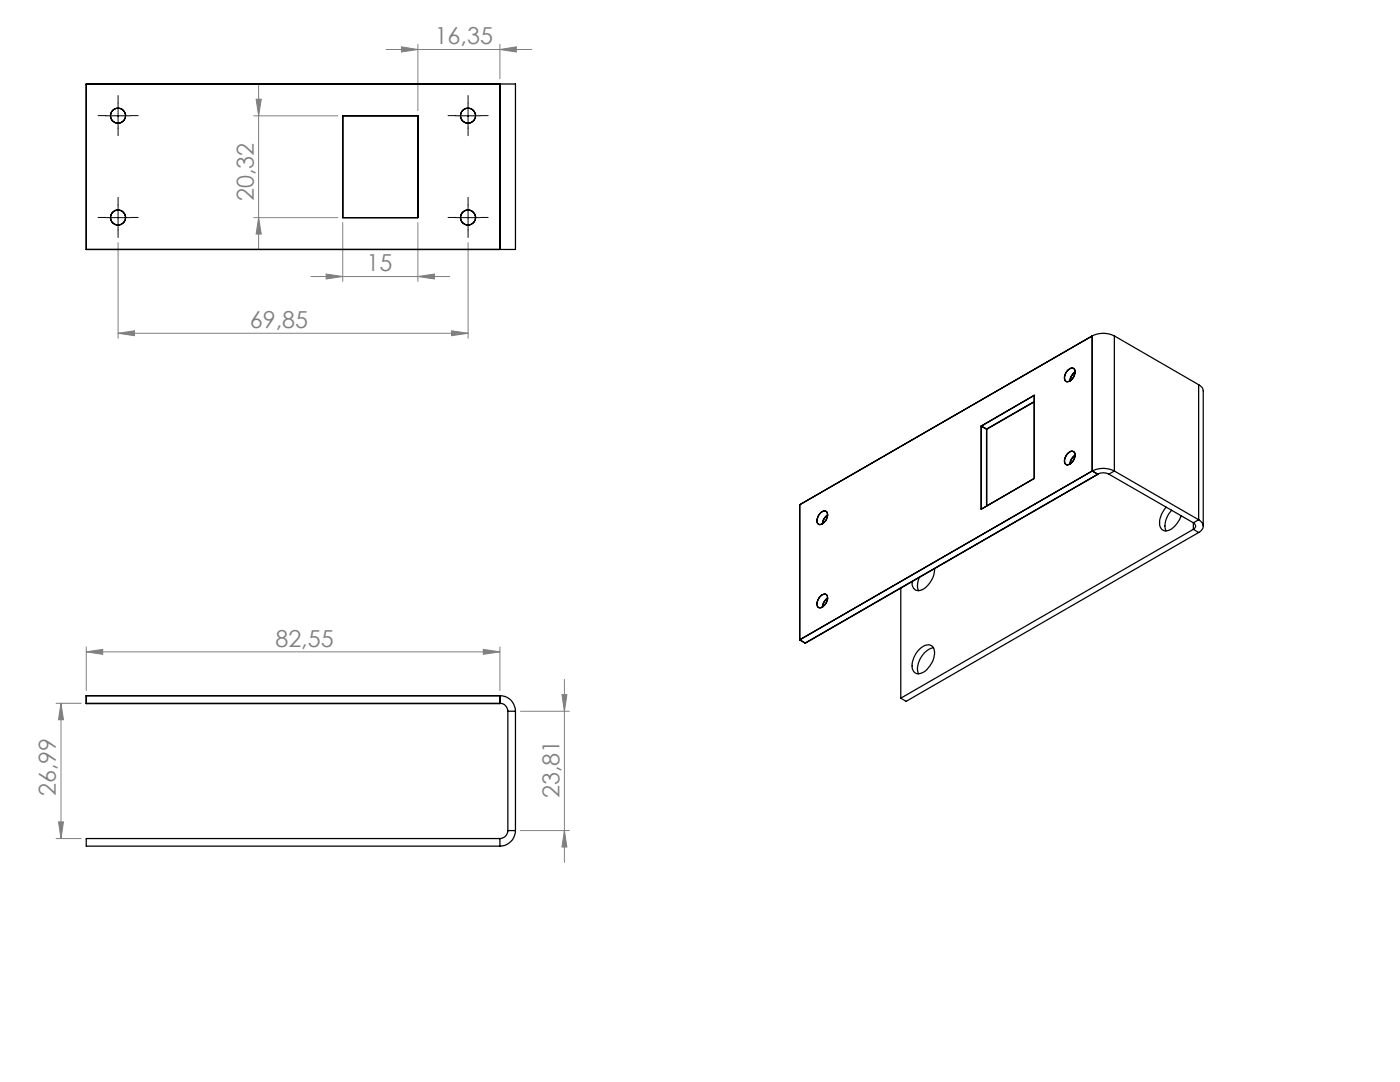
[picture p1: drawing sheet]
<svg xmlns="http://www.w3.org/2000/svg" width="279mm" height="216mm" viewBox="0 0 279 216" stroke-linecap="round" stroke-linejoin="round" font-family="sans-serif">
<defs><g id="words">
<g font-size="4.7" fill="#808080">
<text x="86.7" y="8.8">16,35</text>
<text x="50.6" y="40.1" transform="rotate(-90 50.6 40.1)">20,32</text>
<text x="73.2" y="54.1">15</text>
<text x="49.8" y="65.5">69,85</text>
<text x="55" y="129">82,55</text>
<text x="11.2" y="158.9" transform="rotate(-90 11.2 158.9)">26,99</text>
<text x="111.6" y="159.3" transform="rotate(-90 111.6 159.3)">23,81</text>
</g>
</g></defs>
<g fill="none" stroke="#808080" stroke-width=".2">
<path d="M51.1 19.8h1l-.5 3.3zM51.6 16.8v33M77 9.9h29.1M80.1 9.3l3.3 .6-3.3 .5zM83.4 8.9v13.2M99.8 9.9l3.2-.6v1.1zM99.8 8.9v6.8M50.6 23.1h16.8M23.6 48.4v19.1M50.6 43.4h16.8M51.6 43.4l.5 3.3h-1zM62.1 55.2h27.6"/>
<path d="M65.1 54.7l3.3 .5-3.3 .5zM68.4 44.4v11.8M83.4 55.2l3.3-.5v1zM83.4 44.4v11.8M93.4 48.4v19.1M23.6 66.5l3.2-.5v1zM23.6 66.5h69.8M90.1 66l3.3 .5-3.3 .5zM17.2 130.1l3.3-.5v1zM17.2 129.1v8.7M17.2 130.1h82.6M96.4 129.6l3.4 .5-3.4 .5z"/>
<path d="M99.8 129.1v8.7M112.1 138.6h1l-.5 3.3zM112.6 135.6v36.5M11.2 140.3h5M12.2 140.3l.5 3.3h-1zM12.2 140.3v27M103.9 141.9h9.7M11.2 167.3h5M11.7 164h1l-.5 3.3zM103.9 165.7h9.7M112.6 165.7l.5 3.3h-1z"/>
</g>
<g fill="none" stroke="#000" stroke-width=".2" stroke-dasharray="30.5 1.3 1.3 1.3">
<path d="M21.1 23.1h-1.5M23.6 20.6v-1.5M23.6 25.6v1.5M26.1 23.1h1.5M90.9 23.1h-1.5M93.4 20.6v-1.5M93.4 25.6v1.5M95.9 23.1h1.5M21.1 43.4h-1.5M23.6 40.9v-1.5M23.6 45.9v1.5M26.1 43.4h1.5"/>
<path d="M90.9 43.4h-1.5M93.4 40.9v-1.5M93.4 45.9v1.5M95.9 43.4h1.5"/>
</g>
<path d="M21.1 23.1h4.9M23.6 20.6v5M90.9 23.1h5M93.4 20.6v5M21.1 43.4h4.9M23.6 40.9v5M90.9 43.4h5M93.4 40.9v5" fill="none" stroke="#000" stroke-width=".2"/>
<g fill="#808080">
<path d="M23.6 66.5l3.2-.5v1zM90.1 66l3.3 .5-3.3 .5zM17.2 130.1l3.3-.5v1zM96.4 129.6l3.4 .5-3.4 .5z"/>
<path d="M65.1 54.7l3.3 .5-3.3 .5zM83.4 55.2l3.3-.5v1z"/>
<path d="M80.1 9.3l3.3 .6-3.3 .5zM99.8 9.9l3.2-.6v1.1z"/>
<path d="M112.6 165.7l.5 3.3h-1zM112.1 138.6h1l-.5 3.3z"/>
<path d="M51.1 19.8h1l-.5 3.3zM51.6 43.4l.5 3.3h-1z"/>
<path d="M12.2 140.3l.5 3.3h-1zM11.7 164h1l-.5 3.3z"/>
</g>
<g fill="none" stroke="#000" stroke-width=".25">
<path d="M99.8 16.8h3.1v33h-3.1M99.8 16.8h-82.6v33h82.6M99.8 16.8v33M68.4 23.1h15v20.3h-15zM213.1 73.8a.77 .77 0 0 1 1.1-.3 .77 .77 0 0 1 .3 1 1.58 1.58 0 0 1-1.8 1.6 1.65 1.65 0 0 1 .4-2.3zM213.6 76a2.42 2.42 0 0 1 1-1.7 2.3 2.3 0 0 0-1.1 1.7M218 67a4.9 4.9 0 0 1 4.4 0M218 67l-58.4 33.7v27M218 67v27M222.4 67v27M222.4 67l16.8 9.8M239.2 76.8l.3 .2a1.26 1.26 0 0 1 .6 1v27"/>
<path d="M239.2 76.8v26.9M195.8 85l10.6-6.1v16.6l-10.6 6.1zM195.8 85l1.1 .7M195.8 85l1.1 .6M196.9 85.6v15.4M196.9 85.7v15.3M206.4 80.2l-9.5 5.5M206.4 80.1l-9.5 5.5M213.1 90.4a.77 .77 0 0 1 1.1-.3 .77 .77 0 0 1 .3 1 1.93 1.93 0 0 1-1.6 1.6 1.21 1.21 0 0 1-.1-1.8zM214.6 90.9a2.26 2.26 0 0 0-1 1.7M214.6 90.8a2.45 2.45 0 0 0-1.1 1.8M218 94a4.9 4.9 0 0 1 4.4 0"/>
<path d="M218 94l-58.4 33.7M218 94l1.1 .7M218 94l1.1 .6M219.1 94.6a2.33 2.33 0 0 1 2.2 0M219.1 94.6l-58.4 33.7M219.1 94.7l-58.4 33.6M219.1 94.6v.1M221.3 94.6l16.9 9.7M222.4 94l-1.1 .6M222.4 94l16.8 9.7M163.5 119.2a.91 .91 0 0 1 1.6-.3 1.94 1.94 0 0 1-1.7 2.3 1.26 1.26 0 0 1 0-1.7zM163.8 102.3a.77 .77 0 0 1 1-.3 .77 .77 0 0 1 .3 1 1.58 1.58 0 0 1-1.8 1.6 1.65 1.65 0 0 1 .5-2.3z"/>
<path d="M165.2 119.4a2.25 2.25 0 0 0-1 1.7M165.2 102.8a2.42 2.42 0 0 0-1 1.7M165.2 119.3a2.45 2.45 0 0 0-1.1 1.8M165.2 102.7a2.45 2.45 0 0 0-1.1 1.8M179.8 117.3v22M183.5 115.2l-.4 1.7 .2 1M186.5 113.5a4.8 4.8 0 0 1-2.8 4.3 1.36 1.36 0 0 1-1.7-1.8M232.7 101.2a3.8 3.8 0 0 0-.9 4.4 1.6 1.6 0 0 0 2.3-.3l.9-.9 .7-1.5M233.8 101.8a4.2 4.2 0 0 0-1.1 4.1M238.2 104.3a.69 .69 0 0 1 .4 .7 .69 .69 0 0 1-.4 .6M238.2 105.6l1 .7M238.2 105.6l-58.4 33.7"/>
<path d="M238.2 104.3v1.3M239.2 103.7a1.34 1.34 0 0 1 .9 1.3 1.34 1.34 0 0 1-.9 1.3M239.2 103.7l-1 .6M239.2 106.3l-58.4 33.6-1-.6M17.2 138.8h82.6v1.6h-82.6zM99.8 138.8a3.1 3.1 0 0 1 3.1 3.1M159.6 127.7l1.1 .6M183.7 129.4a1.73 1.73 0 0 1 2.5-.2 4.2 4.2 0 0 1-1.5 4.7 1.53 1.53 0 0 1-2.5-.1 4.3 4.3 0 0 1 1.5-4.4zM186.3 129.3a4.3 4.3 0 0 0-3 5.1M17.2 140.3h82.6a1.63 1.63 0 0 1 1.6 1.6M101.4 141.9h1.5M101.4 141.9v23.8"/>
<path d="M102.9 141.9v23.8M99.8 167.3v1.5M99.8 167.3h-82.6v1.5h82.6M101.4 165.7a1.63 1.63 0 0 1-1.6 1.6M101.4 165.7h1.5M102.9 165.7a3.1 3.1 0 0 1-3.1 3.1"/>
<circle cx="23.5" cy="23.1" r="1.5"/>
<circle cx="93.4" cy="23.1" r="1.5"/>
<circle cx="23.5" cy="43.4" r="1.5"/>
<circle cx="93.4" cy="43.4" r="1.5"/>
</g>
<use href="#words"/>
</svg>
